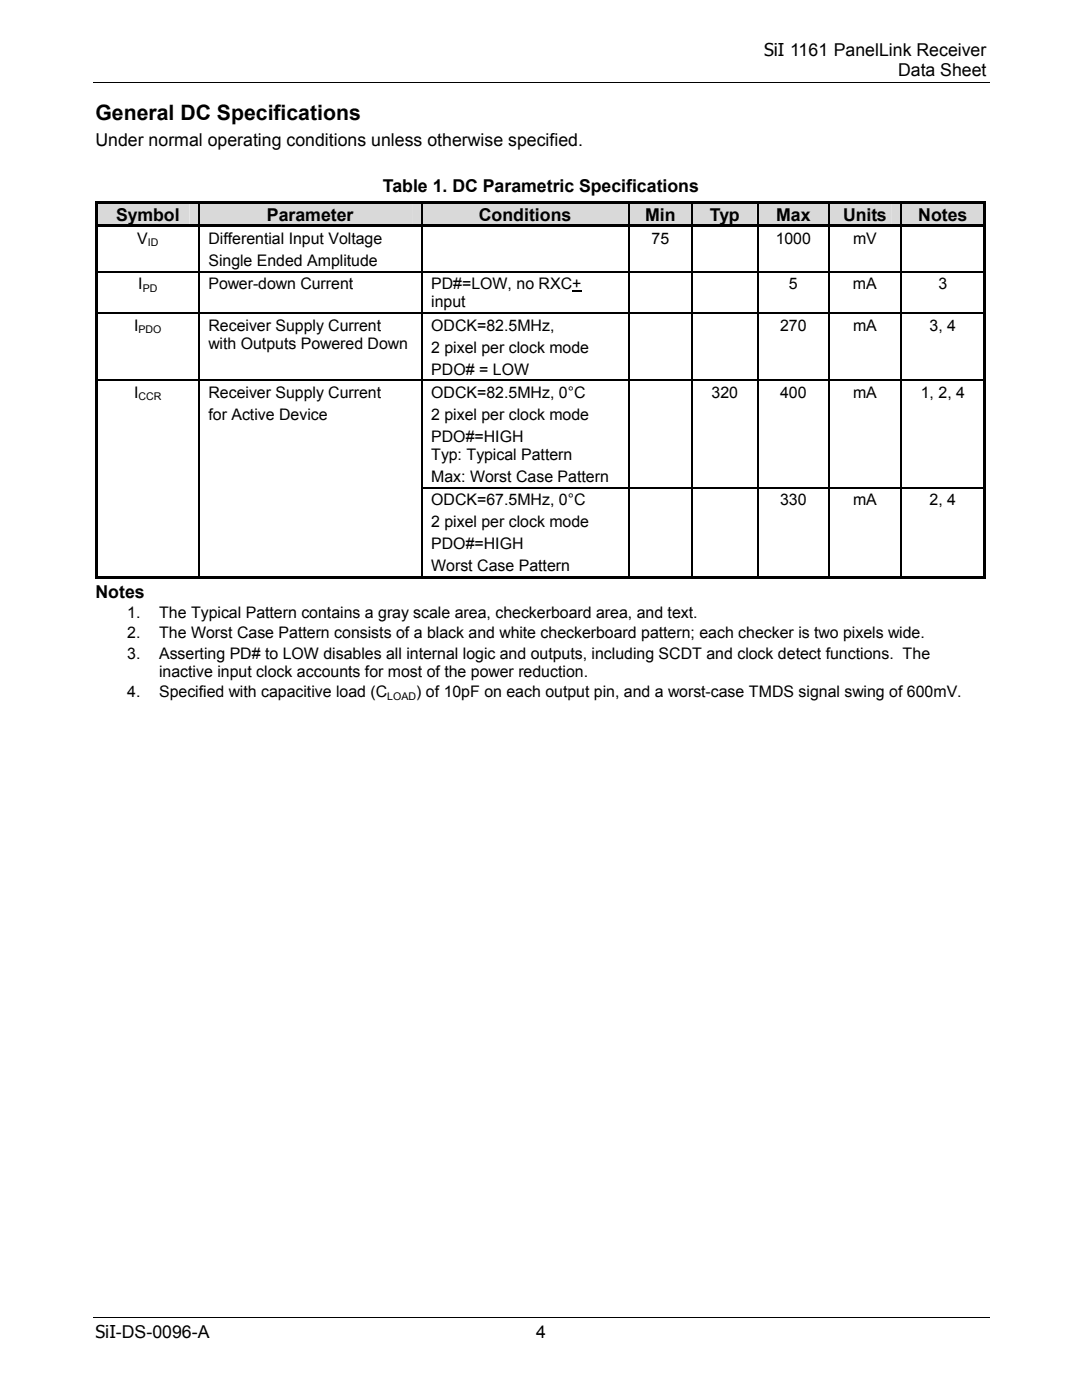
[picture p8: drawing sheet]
<svg xmlns="http://www.w3.org/2000/svg" width="216mm" height="279mm" viewBox="0 0 216 279" stroke-linecap="round" stroke-linejoin="round" font-family="sans-serif">
<defs><g id="words">
<text font-size="4.2" x="19" y="24">General DC Specifications</text>
<g font-size="3.5">
<text x="152.5" y="11.2">SiI 1161 PanelLink Receiver</text>
<text x="179.2" y="15.2">Data Sheet</text>
<text x="19" y="29.2">Under normal operating conditions unless otherwise specified.</text>
<text x="76.4" y="38.3">Table 1. DC Parametric Specifications</text>
<text x="23.2" y="44">Symbol</text>
<text x="53.3" y="44">Parameter</text>
<text x="95.5" y="44">Conditions</text>
<text x="128.7" y="44">Min</text>
<text x="141.6" y="44">Typ</text>
<text x="154.9" y="44">Max</text>
<text x="168.2" y="44">Units</text>
<text x="183.2" y="44">Notes</text>
<text x="19" y="119.3">Notes</text>
<text x="19" y="266.9">SiI-DS-0096-A</text>
<text x="107" y="266.9">4</text>
</g>
<g font-size="3.2">
<text x="27.4" y="48.6">V</text>
<text x="41.6" y="53">Single Ended Amplitude</text>
<text x="41.6" y="48.6">Differential Input Voltage</text>
<text x="130" y="48.6">75</text>
<text x="154.8" y="48.6">1000</text>
<text x="170.2" y="48.6">mV</text>
<text x="27.6" y="57.7">I</text>
<text x="41.6" y="57.7">Power-down Current</text>
<text x="86" y="57.7">PD#=LOW, no RXC+</text>
<text x="157.4" y="57.7">5</text>
<text x="170.2" y="57.7">mA</text>
<text x="187.3" y="57.7">3</text>
<text x="26.8" y="66">I</text>
<text x="41.6" y="66">Receiver Supply Current</text>
<text x="86" y="61.3">input</text>
<text x="86" y="66">ODCK=82.5MHz,</text>
<text x="155.7" y="66">270</text>
<text x="170.2" y="66">mA</text>
<text x="185.5" y="66">3, 4</text>
<text x="41.6" y="69.6">with Outputs Powered Down</text>
<text x="86" y="70.4">2 pixel per clock mode</text>
<text x="86" y="74.7">PDO# = LOW</text>
<text x="26.8" y="79.4">I</text>
<text x="41.6" y="83.8">for Active Device</text>
<text x="41.6" y="79.4">Receiver Supply Current</text>
<text x="86" y="79.4">ODCK=82.5MHz, 0°C</text>
<text x="86" y="83.8">2 pixel per clock mode</text>
<text x="142" y="79.4">320</text>
<text x="155.7" y="79.4">400</text>
<text x="170.2" y="79.4">mA</text>
<text x="183.7" y="79.4">1, 2, 4</text>
<text x="86" y="88.2">PDO#=HIGH</text>
<text x="86" y="91.8">Typ: Typical Pattern</text>
<text x="86" y="96.2">Max: Worst Case Pattern</text>
<text x="86" y="100.9">ODCK=67.5MHz, 0°C</text>
<text x="155.7" y="100.9">330</text>
<text x="170.2" y="100.9">mA</text>
<text x="185.5" y="100.9">2, 4</text>
<text x="86" y="105.2">2 pixel per clock mode</text>
<text x="86" y="109.6">PDO#=HIGH</text>
<text x="86" y="114">Worst Case Pattern</text>
<text x="25.4" y="123.4">1.</text>
<text x="31.7" y="123.4">The Typical Pattern contains a gray scale area, checkerboard area, and text.</text>
<text x="25.4" y="127.4">2.</text>
<text x="25.4" y="131.4">3.</text>
<text x="31.7" y="131.4">Asserting PD# to LOW disables all internal logic and outputs, including SCDT and clock detect functions. The</text>
<text x="31.7" y="127.4">The Worst Case Pattern consists of a black and white checkerboard pattern; each checker is two pixels wide.</text>
<text x="31.7" y="135.1">inactive input clock accounts for most of the power reduction.</text>
<text x="25.4" y="139.1">4.</text>
<text x="31.7" y="139.1">Specified with capacitive load (C</text>
<text x="83.1" y="139.1">) of 10pF on each output pin, and a worst-case TMDS signal swing of 600mV.</text>
</g>
<g font-size="2.1">
<text x="29.5" y="49.1">ID</text>
<text x="28.5" y="58.2">PD</text>
<text x="27.6" y="66.5">PDO</text>
<text x="27.7" y="79.9">CCR</text>
<text x="77.3" y="139.7">LOAD</text>
</g>
</g></defs>
<path d="M18.5 16.4h178.9M18.5 263h178.9" fill="none" stroke="#000" stroke-width=".2"/>
<g fill="#d9d9d9">
<path d="M21.2 40.6h16.6v4.2h-16.6z"/>
<path d="M19.6 40.6h20v4.2h-20z"/>
<path d="M41.6 40.6h40.6v4.2h-40.6z"/>
<path d="M39.8 40.6h44.2v4.2h-44.2z"/>
<path d="M86 40.6h37.5v4.2h-37.5z"/>
<path d="M84.3 40.6h41v4.2h-41z"/>
<path d="M127.3 40.6h8.9v4.2h-8.9z"/>
<path d="M125.5 40.6h12.5v4.2h-12.5z"/>
<path d="M140 40.6h9.2v4.2h-9.2z"/>
<path d="M138.2 40.6h12.8v4.2h-12.8z"/>
<path d="M153.1 40.6h10.4v4.2h-10.4z"/>
<path d="M151.3 40.6h14v4.2h-14z"/>
<path d="M167.3 40.6h10.5v4.2h-10.5z"/>
<path d="M165.6 40.6h14v4.2h-14z"/>
<path d="M181.6 40.6h13v4.2h-13z"/>
<path d="M179.9 40.6h16.4v4.2h-16.4z"/>
</g>
<g fill="#000">
<path d="M19 40.1h.6v.5h-.6zM19 40.1h106.8v.5h-106.8zM19 40.6h.6v4.2h-.6zM19 44.8h106.8v.5h-106.8zM19 45.3h.6v8.8h-.6zM19 54.1h.6v.2h-.6zM19 54.3h.6v8.1h-.6zM39.6 54.1h.2v.2h-.2zM84 54.1h.3v.2h-.3zM114.2 58h1.8v.2h-1.8zM125.3 54.1h.2v.2h-.2zM125.8 40.1h12.2v.5h-12.2z"/>
<path d="M125.8 44.8h12.2v.5h-12.2zM138 40.1h58.8v.5h-58.8zM138 44.8h58.8v.5h-58.8zM138 54.1h.2v.2h-.2zM151 54.1h.3v.2h-.3zM165.3 54.1h.3v.2h-.3zM179.6 54.1h.3v.2h-.3zM196.3 40.1h.5v.5h-.5zM196.3 40.6h.5v4.2h-.5zM196.3 45.3h.5v8.8h-.5zM196.3 54.1h.5v.2h-.5zM196.3 54.3h.5v8.1h-.5z"/>
<path d="M19 62.4h.6v.3h-.6zM19 62.7h.6v13.1h-.6zM19 75.8h.6v.3h-.6zM19 76.1h.6v21.2h-.6zM39.6 62.4h.2v.3h-.2zM39.6 75.8h.2v.3h-.2zM84 62.4h.3v.3h-.3zM84 75.8h.3v.3h-.3zM125.3 62.4h.2v.3h-.2zM125.3 75.8h.2v.3h-.2zM138 62.4h.2v.3h-.2zM138 75.8h.2v.3h-.2z"/>
<path d="M151 62.4h.3v.3h-.3zM151 75.8h.3v.3h-.3zM165.3 62.4h.3v.3h-.3zM165.3 75.8h.3v.3h-.3zM179.6 62.4h.3v.3h-.3zM179.6 75.8h.3v.3h-.3zM196.3 62.4h.5v.3h-.5zM196.3 62.7h.5v13.1h-.5zM196.3 75.8h.5v.3h-.5zM196.3 76.1h.5v21.2h-.5zM19 97.3h.6v.2h-.6zM19 97.5h.6v18.1h-.6z"/>
<path d="M39.6 97.3h.2v.2h-.2zM84 97.3h.3v.2h-.3zM125.3 97.3h.2v.2h-.2zM138 97.3h.2v.2h-.2zM151 97.3h.3v.2h-.3zM165.3 97.3h.3v.2h-.3zM179.6 97.3h.3v.2h-.3zM196.3 97.3h.5v.2h-.5zM196.3 97.5h.5v18.1h-.5zM19 115.1h20.6v.5h-20.6zM39.6 115.1h44.4v.5h-44.4zM84 115.1h41.3v.5h-41.3z"/>
<path d="M125.3 115.1h.5v.5h-.5zM125.8 115.1h12.2v.5h-12.2zM138 115.1h13v.5h-13zM151 115.1h14.3v.5h-14.3zM165.3 115.1h14.3v.5h-14.3zM179.6 115.1h16.7v.5h-16.7zM196.3 115.1h.5v.5h-.5z"/>
</g>
<g fill="none" stroke="#000" stroke-width=".25">
<path d="M19.6 54.2h20M39.7 40.6v4.2M39.7 45.3v8.8M39.7 54.3v8.1M39.8 54.2h44.2M84.1 40.6v4.2M84.1 45.3v8.8M84.1 54.3v8.1M84.3 54.2h41M125.4 40.6v4.2M125.4 45.3v8.8M125.4 54.3v8.1"/>
<path d="M125.5 54.2h12.5M138.1 40.6v4.2M138.1 45.3v8.8M138.1 54.3v8.1M138.2 54.2h12.8M151.2 40.6v4.2M151.2 45.3v8.8M151.2 54.3v8.1M151.3 54.2h14M165.4 40.6v4.2M165.4 45.3v8.8M165.4 54.3v8.1"/>
<path d="M165.6 54.2h14M179.7 40.6v4.2M179.7 45.3v8.8M179.7 54.3v8.1M179.9 54.2h16.4M19.6 62.5h20M19.6 75.9h20M39.7 62.7v13.1M39.7 76.1v21.2M39.8 62.5h44.2M39.8 75.9h44.2M84.1 62.7v13.1"/>
<path d="M84.1 76.1v21.2M84.3 62.5h41M84.3 75.9h41M125.4 62.7v13.1M125.4 76.1v21.2M125.5 62.5h12.5M125.5 75.9h12.5M138.1 62.7v13.1M138.1 76.1v21.2M138.2 62.5h12.8M138.2 75.9h12.8M151.2 62.7v13.1"/>
<path d="M151.2 76.1v21.2M151.3 62.5h14M151.3 75.9h14M165.4 62.7v13.1M165.4 76.1v21.2M165.6 62.5h14M165.6 75.9h14M179.7 62.7v13.1M179.7 76.1v21.2M179.9 62.5h16.4M179.9 75.9h16.4M39.7 97.5v17.6"/>
<path d="M84.1 97.5v17.6M84.3 97.4h41M125.4 97.5v17.6M125.5 97.4h12.5M138.1 97.5v17.6M138.2 97.4h12.8M151.2 97.5v17.6M151.3 97.4h14M165.4 97.5v17.6M165.6 97.4h14M179.7 97.5v17.6M179.9 97.4h16.4"/>
</g>
<use href="#words"/>
</svg>
